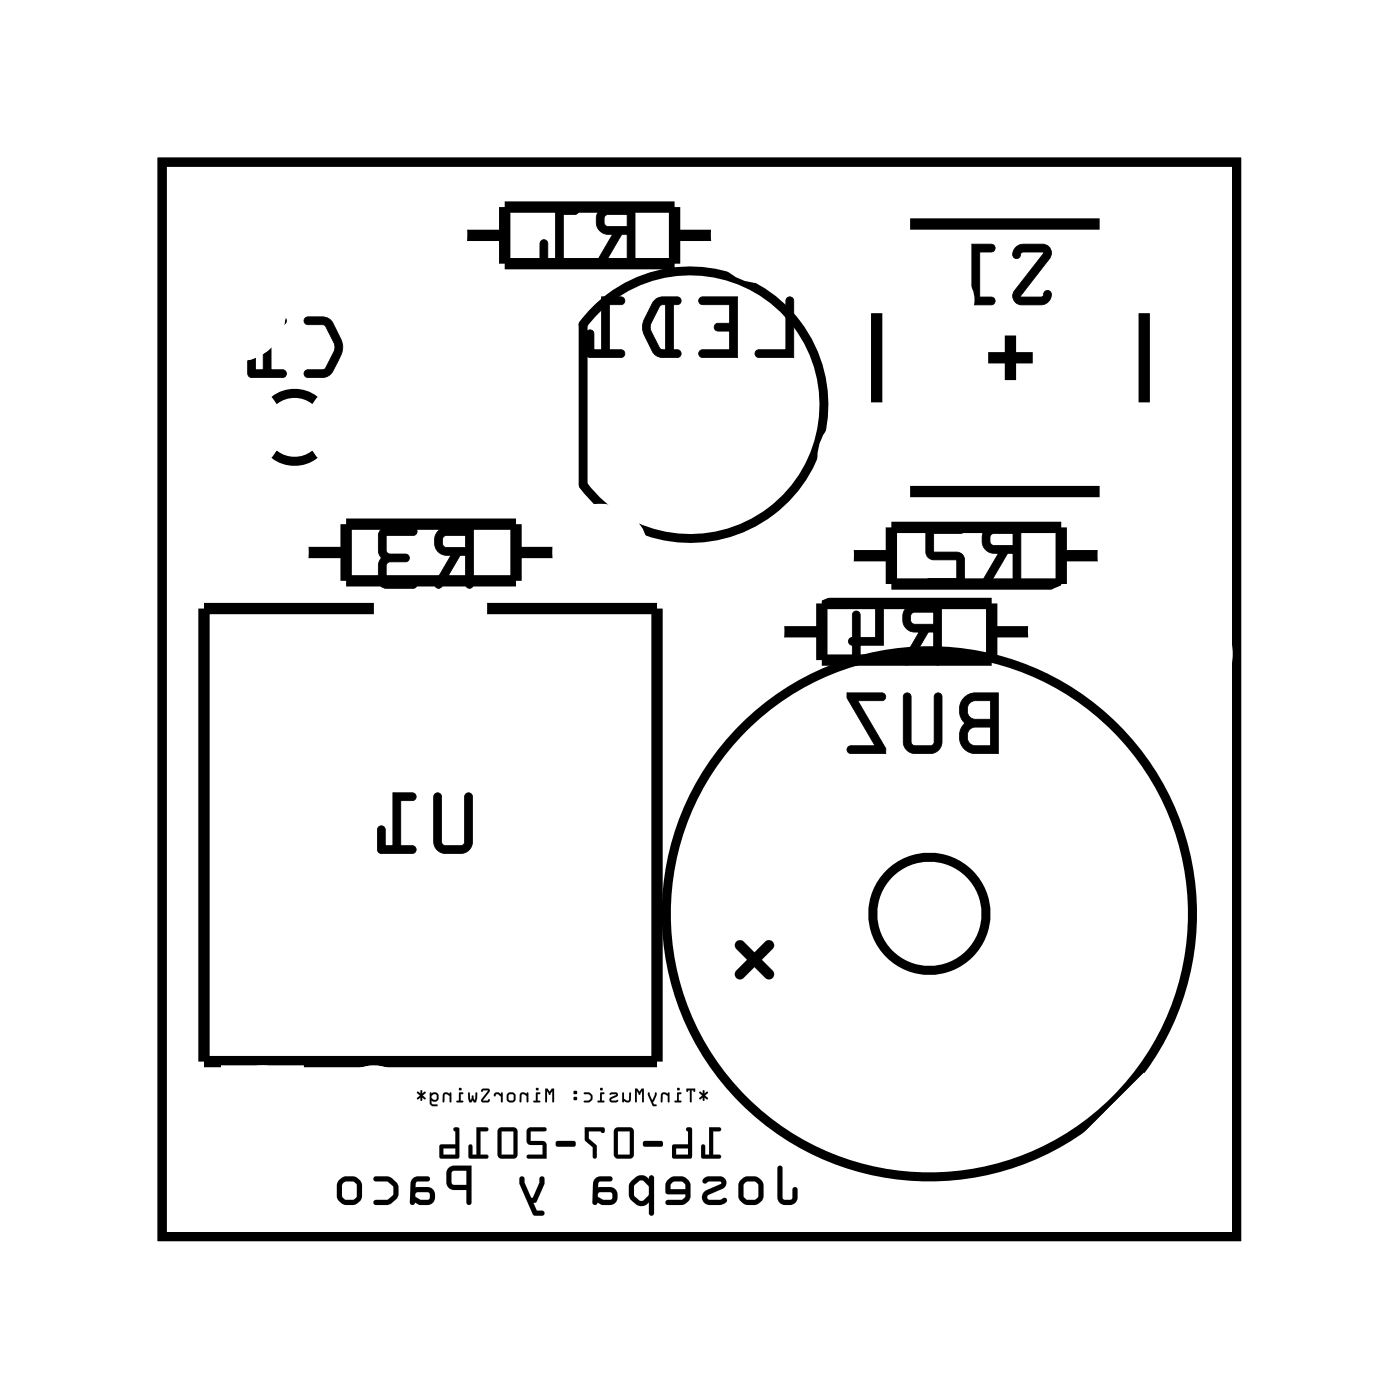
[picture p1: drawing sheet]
<svg xmlns="http://www.w3.org/2000/svg" width="31mm" height="31mm" viewBox="0 0 31 31" stroke-linecap="round" stroke-linejoin="round" font-family="sans-serif">
<g fill="none" stroke="#000" stroke-width=".2">
<path d="M3.6 3.6h24.1v24.1h-24.1zM7 9a.73 .73 0 0 0-.8 0M7 10.2a.73 .73 0 0 1-.8 0M13.5 6.9a3 3 0 0 1 4.3 .2 3 3 0 0 1-.4 4.3 3 3 0 0 1-4.3-.5v-3.6z"/>
<circle cx="20.8" cy="20.5" r="1.27"/>
<circle cx="20.8" cy="20.5" r="5.9"/>
</g>
<path d="M3.6 3.6h24.1v24.1h-24.1z" fill="none" stroke="#000" stroke-width=".02"/>
<g fill="none" stroke="#000" stroke-width=".25">
<path d="M6.8 12.4h1M7.8 11.8h3.8v1.2h-3.8zM8.4 13.6h-3.8v10.2h10.1v-10.2h-3.8M10.4 5.3h.9M11.3 4.6h3.8v1.3h-3.8zM11.6 12.4h.9M15.1 5.3h1M17.5 14.2h.9M18.4 13.5h3.8v1.3h-3.8zM19 12.5h1M19.7 7v2M20 11.8h3.8v1.3h-3.8z"/>
<path d="M20.4 5h4.3M20.4 11h4.3M22.2 8h1M22.2 14.2h1M22.7 7.5v1M23.8 12.5h.9M25.7 7v2"/>
</g>
<g fill="#000">
<path d="M16.5 21.1h.1l.3 .3 .3-.3a.12 .12 0 0 1 .1 0 .12 .12 0 0 1 0 .2l-.2 .2 .2 .3a.12 .12 0 0 1 0 .1 .12 .12 0 0 1-.1 0l-.3-.2-.2 .2a.12 .12 0 0 1-.2 0 .12 .12 0 0 1 0-.1l.3-.3-.3-.3z"/>
<path d="M6.8 7.1l.1 .2h.4l.2 .5-.2 .5h-.4l-.1 .1 .1 .1a.6 .6 0 0 0 .8-.6l-.1-.3-.2-.4-.2-.1zM5.9 7.1v1.2h-.2v-.4h-.1v.5l.8 .1v-.2h-.3v-1h.3v-.1z"/>
<path d="M6.8 7.1l.1 .2h.4l.2 .5-.2 .5h-.4a.1 .1 0 0 0-.1 .1 .1 .1 0 0 0 .1 .1l.5-.1 .3-.6-.3-.7zM6.8 7.1l.6 .1 .2 .4a.83 .83 0 0 1-.3 .8l-.4 .1-.1-.1 .1-.1h.4l.2-.4v-.2l-.2-.4h-.4zM5.9 7.1v1.2h-.2v-.4a.1 .1 0 0 0-.1-.1 .1 .1 0 0 0-.1 .1l.1 .5 .7 .1a.1 .1 0 0 0 .1-.1 .1 .1 0 0 0-.1-.1h-.2v-1h.2a.1 .1 0 0 0 .1-.1 .1 .1 0 0 0-.1-.1zM5.9 7.1l.5 .1v.1h-.3v1h.3v.2l-.8-.1v-.5h.1v.4h.2z"/>
<path d="M9.8 17.8l-.1 1.2 .2 .1h.5l.2-.2v-1.1h-.1l-.1 .1v1l-.4 .1-.1-.1v-1.1zM8.8 17.8v1.2h-.2v-.4l-.1-.1v.6h.8v-.1h-.3v-1l.3-.1v-.1z"/>
<path d="M9.7 17.8v1.1l.1 .2 .2 .1 .4-.1 .2-.1v-1.1a.1 .1 0 0 0-.1-.1 .1 .1 0 0 0-.1 .1v1l-.4 .1-.1-.1v-1.1zM9.8 17.8h.1v1.1l.1 .1 .4-.1v-1l.1-.1h.1v1.1l-.2 .2h-.5l-.1-.1zM8.8 17.8v1.2h-.2v-.4a.1 .1 0 0 0 0-.1 .1 .1 0 0 0-.1 .1v.5l.7 .1a.1 .1 0 0 0 .1-.1 .1 .1 0 0 0-.1-.1h-.2v-1h.2a.1 .1 0 0 0 .1-.1 .1 .1 0 0 0-.1-.1zM8.8 17.8h.5v.1h-.3v1.1h.3v.1h-.8v-.6l.1 .1v.4h.2z"/>
<path d="M9.8 11.9a.32 .32 0 0 0 0 .4 .32 .32 0 0 0 .3 .2l-.3 .6 .1 .1 .4-.7h.1v.6l.2 .1v-1.4zM10 12h.4v.3h-.4zM8.5 11.9v1.2l.2 .1h.6v-.2h-.6v-.4h.4l.1-.1-.1-.1h-.4v-.4h.6v-.1z"/>
<path d="M9.8 11.9a.32 .32 0 0 0 0 .4 .32 .32 0 0 0 .3 .2l-.3 .6a.1 .1 0 0 0 0 .1 .1 .1 0 0 0 .1 0l.4-.7h.1v.6a.1 .1 0 0 0 .1 .1 .1 .1 0 0 0 .1-.1v-1.3h-.6zM9.8 11.9l.8-.1v1.4l-.2-.1v-.7h-.1l-.4 .8-.1-.1 .3-.7a.31 .31 0 0 1-.3-.1 .31 .31 0 0 1 0-.4zM10 12h.4v.3h-.4zM9.9 12l.1 .3h.4v-.3zM8.5 11.9v1.2l.2 .1h.6a.1 .1 0 0 0 .1-.1 .1 .1 0 0 0-.1-.1h-.6v-.4h.4a.1 .1 0 0 0 .1-.1 .1 .1 0 0 0-.1-.1h-.4v-.4h.6a.1 .1 0 0 0 .1-.1 .1 .1 0 0 0-.1-.1zM8.5 11.9h.8v.1h-.6v.4h.4l.1 .1-.1 .1h-.4v.4h.6v.2h-.6l-.2-.1z"/>
<path d="M13.5 4.7a.32 .32 0 0 0-.1 .4 .32 .32 0 0 0 .3 .2l-.3 .6 .1 .1 .4-.7h.2v.6l.1 .1v-1.4zM13.6 4.8h.5v.3h-.5zM12.5 4.6v1.2h-.2v-.4h-.1l-.1 .5 .8 .1v-.2h-.3v-1h.3l.1-.1z"/>
<path d="M13.4 4.7a.32 .32 0 0 0 0 .4 .32 .32 0 0 0 .3 .2l-.3 .6a.1 .1 0 0 0 0 .1 .1 .1 0 0 0 .1 0l.4-.7h.2v.6a.1 .1 0 0 0 .1 .1 .1 .1 0 0 0 .1-.1v-1.3h-.7zM13.5 4.7l.7-.1v1.4l-.1-.1v-.7h-.2l-.4 .8-.1-.1 .4-.7a.31 .31 0 0 1-.4-.1 .31 .31 0 0 1 .1-.4zM13.6 4.8h.5v.3h-.5zM13.6 4.8v.3h.5v-.3zM12.4 4.6l.1 1.2h-.2v-.3a.1 .1 0 0 0-.1-.1 .1 .1 0 0 0-.1 .1v.5h.8a.1 .1 0 0 0 .1-.1 .1 .1 0 0 0-.1-.1h-.3v-1h.3a.1 .1 0 0 0 .1-.1 .1 .1 0 0 0-.1-.1zM12.5 4.6l.5 .1-.1 .1h-.3v1h.3v.2l-.8-.1 .1-.5h.1v.4h.2z"/>
<path d="M17.7 6.7l-.1 1.1h-.6v.2h.8v-1.3zM15.7 6.7v.1h.7v.4l-.3 .1h-.1l.1 .1h.3v.4h-.6l-.1 .2h.8v-1.3zM14.7 6.7a.81 .81 0 0 0 0 1.2l.5 .1 .1-.1-.2-.1v-1h.2v-.1h-.4zM14.8 6.8h.1v1h-.1l-.2-.5zM13.5 6.7v1.1h-.2v-.3l-.1-.1v.6h.8v-.2h-.3v-1h.3v-.1z"/>
<path d="M17.6 6.7v1.1h-.6a.1 .1 0 0 0-.1 .1 .1 .1 0 0 0 .1 .1h.8v-1.3zM17.7 6.7h.1v1.3h-.8v-.1h.6zM15.7 6.7v.1h.7v.4h-.3a.1 .1 0 0 0-.1 .1 .1 .1 0 0 0 .1 .1h.3v.4h-.6a.1 .1 0 0 0-.1 .1 .1 .1 0 0 0 .1 .1h.7v-1.4zM15.7 6.7h.8v1.3h-.8l.1-.1h.6v-.5h-.3l-.1-.1h.1h.3v-.5h-.7zM14.7 6.7l-.3 .5v.3l.3 .5h.5a.1 .1 0 0 0 .1-.1 .1 .1 0 0 0-.1-.1h-.1v-1h.1a.1 .1 0 0 0 .1-.1 .1 .1 0 0 0-.1-.1zM14.7 6.8l.2-.1h.4l-.1 .1h-.1v1.1h.1v.1h-.5l-.2-.5v-.3zM14.8 6.9l.1-.1v1h-.1l-.2-.5zM14.8 6.8l-.2 .5 .2 .5 .1 .1v-1.1zM13.5 6.6v1.2h-.2v-.3a.1 .1 0 0 0-.1-.1 .1 .1 0 0 0-.1 .1l.1 .5h.7a.1 .1 0 0 0 .1-.1 .1 .1 0 0 0-.1-.1h-.2v-1h.2a.1 .1 0 0 0 .1-.1 .1 .1 0 0 0-.1-.1zM13.5 6.7h.5v.1h-.3v1.1h.3v.1h-.8v-.6l.1 .1v.4h.2z"/>
<path d="M20.3 13.6a.32 .32 0 0 0 0 .4 .32 .32 0 0 0 .3 .2l-.3 .7h.1l.4-.7h.1v.6l.2 .1v-1.3zM20.4 13.8l.5-.1v.3h-.4zM19.1 13.7v.6l-.1 .1 .2 .5h.1v-.4h.5v-.9h-.2v.7h-.3v-.5z"/>
<path d="M20.3 13.6a.32 .32 0 0 0 0 .4 .32 .32 0 0 0 .3 .2l-.3 .6a.1 .1 0 0 0 0 .1 .1 .1 0 0 0 .1 0l.4-.7h.1v.6a.1 .1 0 0 0 .1 .1 .1 .1 0 0 0 .1-.1v-1.3h-.6zM20.3 13.6h.8v1.3l-.2-.1v-.6h-.1l-.4 .7h-.1l.3-.7a.31 .31 0 0 1-.3-.2 .31 .31 0 0 1 0-.4zM20.5 13.8l.4-.1v.3h-.4zM20.4 13.8l.1 .2h.4v-.3zM19.1 13.7v.6a.09 .09 0 0 0-.1 .1 .09 .09 0 0 0 .1 .1v.3a.1 .1 0 0 0 .1 .1 .1 .1 0 0 0 .1-.1v-.3h.5v-.9a.1 .1 0 0 0-.1-.1 .1 .1 0 0 0-.1 .1v.7h-.3v-.5zM19.1 13.7l.2 .1v.5h.3v-.7h.2v.9h-.5v.3l-.1 .1-.2-.5 .1-.1z"/>
<path d="M21.6 15.6l-.1 .4 .1 .2-.1 .3a.36 .36 0 0 0 .4 .4h.5v-1.4h-.5zM21.7 16.4l.5-.1v.4h-.5zM21.7 15.8l.5-.1v.4h-.5zM20.3 15.6v1.1l.1 .2h.6l.1-.3v-1l-.1-.1v.1l-.1 1.1h-.4l-.1-.1v-1zM19 15.5l.6 1.2h-.6v.1l.9 .1-.7-1.2h.6l.1-.1z"/>
<path d="M21.6 15.6l-.1 .4 .1 .2-.1 .3a.37 .37 0 0 0 .4 .4h.5v-1.4h-.5zM21.6 15.6l.3-.1h.5v1.4h-.5a.39 .39 0 0 1-.4-.3 .39 .39 0 0 1 .2-.4l-.2-.2zM21.8 16.4l.4-.1v.4h-.4zM21.7 16.4v.3h.5v-.4zM21.8 15.8l.4-.1v.4h-.4zM21.7 15.8v.3h.5v-.4zM20.3 15.6l-.1 1 .1 .2 .2 .1h.5l.1-.2v-1.1a.1 .1 0 0 0-.1-.1 .1 .1 0 0 0-.1 .1v1.1h-.4l-.1-.1v-1zM20.3 15.6h.1v1l.1 .1h.5v-1.1h.1v1l-.1 .3h-.6l-.1-.2zM19 15.5l.6 1.2h-.5a.1 .1 0 0 0-.1 .1 .1 .1 0 0 0 .1 .1h.8l-.7-1.2h.6a.1 .1 0 0 0 .1-.1 .1 .1 0 0 0-.1-.1zM19 15.5l.8 .1v.1h-.6l.7 1.2-.9-.1 .1-.1h.5z"/>
<path d="M22.1 11.9a.32 .32 0 0 0-.1 .3 .32 .32 0 0 0 .4 .2l-.4 .7h.2l.4-.7h.1v.7h.1l.1-1.3zM22.2 12h.5v.2h-.4zM20.8 11.8v.6l.1 .2h.6v.4h-.6l-.1 .1h.8v-.7h-.7v-.4h.6l.1-.2z"/>
<path d="M22.1 11.9a.32 .32 0 0 0-.1 .3 .32 .32 0 0 0 .4 .2l-.4 .6a.1 .1 0 0 0 .1 .1 .1 .1 0 0 0 .1 0l.4-.7h.1v.7a.1 .1 0 0 0 .1 .1 .1 .1 0 0 0 .1-.1v-1.3h-.6zM22.1 11.9l.8-.1-.1 1.3h-.1v-.7h-.1l-.4 .7h-.2l.4-.7a.31 .31 0 0 1-.3-.1 .31 .31 0 0 1 0-.4zM22.2 12h.5v.2h-.4zM22.2 12l.1 .2h.4v-.2zM20.8 11.8v.7l.7 .1v.4h-.6a.1 .1 0 0 0-.1 .1 .1 .1 0 0 0 .1 .1h.7v-.8h-.7v-.4h.6a.1 .1 0 0 0 .1-.1 .1 .1 0 0 0-.1-.1zM20.8 11.8h.8l-.1 .2h-.6v.4h.7v.7h-.8l.1-.1h.6v-.5h-.6l-.1-.1z"/>
<path d="M22.8 5.5l-.1 .2 .1 .1 .1-.1h.5l-.6 .8-.1 .2 .2 .1h.5l.2-.1-.1-.2-.2 .2-.4-.1 .6-.8 .1-.2-.2-.1zM21.8 5.5v1.2h-.2v-.4l-.1-.1v.6h.8v-.1h-.3v-1l.3-.1v-.1z"/>
<path d="M22.8 5.5l-.1 .2a.13 .13 0 0 0 .1 .1 .13 .13 0 0 0 .1-.1h.5l-.7 .8a.21 .21 0 0 0 0 .2 .21 .21 0 0 0 .2 .1h.5l.2-.2a.13 .13 0 0 0-.2-.1 .13 .13 0 0 0-.1 .2l-.4-.1 .6-.8a.21 .21 0 0 0-.1-.3zM22.8 5.6l.6-.1a.2 .2 0 0 1 .1 .3l-.6 .8 .4 .1 .2-.2v.3h-.7l-.1-.2 .7-.9-.5-.1-.1 .2zM21.8 5.5v1.2h-.2v-.4a.1 .1 0 0 0-.1-.1 .1 .1 0 0 0-.1 .1l.1 .5h.7a.1 .1 0 0 0 .1-.1 .1 .1 0 0 0-.1 0h-.2v-1h.2a.1 .1 0 0 0 .1-.1 .1 .1 0 0 0-.1-.1zM21.8 5.5h.5v.1h-.3v1.1h.3v.1h-.8v-.6l.1 .1v.4h.2z"/>
<path d="M15.7 24.5v.1h.2h-.1l.1-.1zM15.7 24.5h.2l-.1 .1 .1 .1h-.2v-.1zM15.4 24.4l.1 .1v.2v-.2l.1-.1zM15.4 24.4h.2v.1h-.1v.2v-.2h-.1zM15.2 24.5l-.1 .2h.2v-.2zM15.2 24.5h.1v.2h-.2zM14.8 24.5v.2l.1-.2 .1 .2v-.2zM14.8 24.5h.2v.2l-.1-.2-.1 .2zM14.5 24.5l.1 .3h.1l-.1-.1 .1-.2-.1 .2zM14.5 24.5l.1 .2 .1-.2-.1 .2 .1 .1h-.1zM14.2 24.4v.3l.1-.2v.1l.1-.1v.2v-.3l-.1 .1zM14.2 24.4l.1 .1 .1-.1v.3v-.2l-.1 .1v-.1l-.1 .2zM14 24.5v.2h.1v-.2v.2zM14 24.5l.1 .2v-.2v.2h-.1zM13.7 24.5h.1l-.1 .2h.2h-.2l.1-.2zM13.7 24.5h.1l-.1 .2h.2h-.2l.1-.2zM13.5 24.5l-.1 .2h.1l.1-.2zM13.5 24.5h.1l-.1 .2h-.1zM13.1 24.5l.1 .1-.1 .1h.1l.1-.1zM13.1 24.5l.2 .1-.1 .1h-.1l.1-.1zM12.9 24.6v.1zM12.9 24.6v.1zM12.2 24.4v.3l.1-.2v.1l.1-.1v.2v-.3l-.1 .1zM12.2 24.4l.1 .1 .1-.1v.3v-.2l-.1 .1v-.1l-.1 .2zM12 24.5v.2h.1v-.2zM12 24.5h.1v.2h-.1zM12 24.4a.05 .05 0 0 0 .1 0 .05 .05 0 0 0-.1 0zM12 24.4a.05 .05 0 0 1 .1 0 .05 .05 0 0 1-.1 0zM11.7 24.5v.2v-.2l.1 .2v-.2zM11.7 24.5h.1v.2l-.1-.2v.2zM11.3 24.6a.15 .15 0 0 0 .3 0 .15 .15 0 0 0-.3 0zM11.3 24.6a.15 .15 0 0 1 .3 0 .15 .15 0 0 1-.3 0zM11.4 24.5l.1 .1v.1h-.1zM11.4 24.5v.2h.1v-.1zM11.1 24.5l.2 .2v-.2zM11.1 24.5h.2v.2zM10.8 24.4l.1 .1-.1 .2h.2h-.2l.2-.3zM10.8 24.4h.2l-.2 .3h.2h-.2l.1-.2zM10.5 24.5v.2h.2v-.2l-.1 .2v-.1v.1zM10.5 24.5l.1 .2v-.1v.1l.1-.2v.2h-.2zM10.3 24.5l-.1 .2h.2v-.2zM10.3 24.5h.1v.2h-.2zM10.3 24.4a.05 .05 0 0 0 .1 0 .05 .05 0 0 0-.1 0zM10.3 24.4a.05 .05 0 0 1 .1 0 .05 .05 0 0 1-.1 0zM9.9 24.5v.2l.1-.2 .1 .2v-.2zM9.9 24.5h.2v.2l-.1-.2-.1 .2zM9.6 24.5v.3h.2l-.1-.1h.1v-.2zM9.6 24.5h.2v.2h-.1l.1 .1h-.2zM9.7 24.6l.1-.1v.1zM9.7 24.6h.1v-.1zM9.4 24.5v.1h.1v-.1zM9.4 24.5h.1v.1v.1h-.1v-.1z"/>
<path d="M15.7 24.5v.1v.1h.2l-.1-.1 .1-.1zM15.4 24.4l.1 .1v.2v-.2l.1-.1zM15.2 24.5l-.1 .2h.2v-.2zM14.8 24.5v.2l.1-.2 .1 .2v-.2zM14.5 24.5l.1 .3h.1l-.1-.1 .1-.2-.1 .2zM14.2 24.4v.3l.1-.2v.1l.1-.1v.2v-.3l-.1 .1zM14 24.5v.2h.1v-.2v.2zM13.7 24.5h.1l-.1 .2h.2h-.2l.1-.2zM13.5 24.5l-.1 .2h.1l.1-.2zM13.1 24.5l.1 .1-.1 .1h.1a.11 .11 0 0 0 .1-.1 .11 .11 0 0 0-.1-.1zM12.9 24.6v.1zM12.2 24.4v.3l.1-.2v.1l.1-.1v.2v-.3l-.1 .1zM12 24.5v.2h.1v-.2zM12 24.4a.05 .05 0 0 0 .1 0 .05 .05 0 0 0-.1 0zM11.7 24.5v.2v-.2l.1 .2v-.2zM11.3 24.6a.15 .15 0 0 0 .3 0 .15 .15 0 0 0-.3 0zM11.4 24.5l.1 .1v.1h-.1zM11.1 24.5l.2 .2v-.2zM10.8 24.4l.1 .1-.1 .2h.2h-.2l.2-.3zM10.5 24.5v.2h.2v-.2l-.1 .2v-.1v.1zM10.3 24.5l-.1 .2h.2v-.2zM10.3 24.4a.05 .05 0 0 0 .1 0 .05 .05 0 0 0-.1 0zM9.9 24.5v.2l.1-.2 .1 .2v-.2zM9.6 24.5v.3h.2l-.1-.1h.1v-.2zM9.7 24.6l.1-.1v.1zM9.4 24.5v.1v.1h.1v-.1v-.1z"/>
<path d="M15.9 25.3v.6h-.1v-.2l-.1 .3h.4v-.1h-.1v-.5l.2-.1zM15.9 25.3h.3l-.2 .1v.5h.1v.1h-.4l.1-.3v.2h.1zM15.4 25.3v.4h-.3v.3h.4v-.7zM15.4 25.3h.1v.7h-.4v-.3h.3zM15.2 25.8h.2v.1h-.2zM15.2 25.8v.1h.2v-.1zM14.4 25.6l.1 .1h.4l-.1-.1zM14.4 25.6h.4l.1 .1h-.4zM13.8 25.3v.6l.4 .1v-.7zM13.8 25.3h.4v.7l-.4-.1zM13.9 25.4h.2v.5h-.2zM13.9 25.4v.5h.2v-.5zM13.1 25.3v.3l.2 .1 .1 .3v-.3l-.2-.2v-.1h.3l.1-.1zM13.1 25.3h.5l-.1 .1h-.3v.1l.2 .2v.3l-.1-.3-.2-.1zM12.5 25.6v.1h.4v-.1zM12.5 25.6h.4v.1h-.4zM11.8 25.3v.3l.4 .1v.2l-.4 .1h.5l-.1-.4h-.3v-.2l.4-.1zM11.8 25.3h.5l-.4 .1v.2h.3l.1 .4h-.5l.4-.1v-.2l-.4-.1zM11.2 25.3v.6l.3 .1 .1-.7zM11.2 25.3h.4v.7l-.4-.1zM11.2 25.4h.3v.5h-.3zM11.2 25.4v.5h.3v-.5zM10.7 25.3v.6h-.1l-.1-.2v.3h.4v-.1h-.1v-.5l.2-.1zM10.7 25.3h.3l-.2 .1v.5h.1v.1h-.4v-.3l.1 .2h.1zM10.2 25.3v.4h-.3v.3h.4v-.7zM10.2 25.3h.1v.7h-.4v-.3h.3zM9.9 25.8h.3v.1h-.3zM9.9 25.8v.1h.3v-.1z"/>
<path d="M15.9 25.3v.6h-.1v-.2l-.1 .3h.4v-.1h-.1v-.5l.2-.1zM15.4 25.3v.4h-.3v.3h.4v-.7zM15.2 25.8h.2v.1h-.2zM14.4 25.6l.1 .1h.4l-.1-.1zM13.8 25.3v.6l.4 .1v-.7zM13.9 25.4h.2v.5h-.2zM13.1 25.3v.3l.2 .1 .1 .3v-.3l-.2-.2v-.1h.3l.1-.1zM12.5 25.6v.1h.4v-.1zM11.8 25.3v.3l.4 .1v.2l-.4 .1h.5l-.1-.4h-.3v-.2l.4-.1zM11.2 25.3v.6l.3 .1 .1-.7zM11.2 25.4h.3v.5h-.3zM10.7 25.3v.6h-.1l-.1-.2v.3h.4v-.1h-.1v-.5l.2-.1zM10.2 25.3v.4h-.3v.3h.4v-.7zM9.9 25.8h.3v.1h-.3z"/>
<path d="M16.5 21.1v.1l.3 .3-.3 .3a.12 .12 0 0 0 0 .1 .12 .12 0 0 0 .2 0l.2-.2 .3 .2a.12 .12 0 0 0 .1 0 .12 .12 0 0 0 0-.1l-.2-.3 .2-.2a.12 .12 0 0 0 0-.2 .12 .12 0 0 0-.1 0l-.3 .3-.3-.3zM16.5 21.1h.1l.3 .3 .3-.3a.12 .12 0 0 1 .1 0 .12 .12 0 0 1 0 .2l-.2 .2 .2 .3a.12 .12 0 0 1 0 .1 .12 .12 0 0 1-.1 0l-.3-.2-.2 .2a.12 .12 0 0 1-.2 0 .12 .12 0 0 1 0-.1l.3-.3-.3-.3z"/>
<path d="M17.5 26.2l-.1 .7a.23 .23 0 0 0 .3 .1 .23 .23 0 0 0 .2-.1l-.1-.3v.3h-.2l-.1-.7zM17.5 26.2h.1v.7h.2v-.3l.1 .3a.23 .23 0 0 1-.2 .1 .23 .23 0 0 1-.3-.1zM16.5 26.7a.32 .32 0 0 0 .6 0 .32 .32 0 0 0-.6 0zM16.5 26.7a.32 .32 0 0 1 .6 0 .32 .32 0 0 1-.6 0zM16.7 26.5l.3 .1-.1 .3-.2-.1zM16.7 26.5v.3l.2 .1 .1-.3zM15.8 26.5h.4l-.4 .3v.1l.1 .1h.4v-.1h-.4l.3-.2a.14 .14 0 0 0 .1-.2 .14 .14 0 0 0-.2-.1zM15.8 26.5l.3-.1 .2 .1-.1 .1-.3 .2 .4 .1-.4 .1a.18 .18 0 0 1-.2-.1 .18 .18 0 0 1 .1-.2l.4-.2h-.4zM15 26.5l-.1 .3h.5l-.1 .1h-.3l-.1 .1h.5l.1-.2-.1-.3-.1-.1zM15 26.5l.3-.1 .2 .1v.3l-.1 .2h-.5l.1-.1h.3l.1-.1h-.5zM15.1 26.5h.2l.1 .2h-.4zM15.1 26.5l-.1 .2h.4l-.1-.2zM14.2 26.5l-.1 .4 .2 .1h.3v.2v.1l.1-.9h-.1h-.3zM14.2 26.5l.1-.1h.3h.1l-.1 .9v-.1v-.2h-.3l-.2-.1zM14.2 26.6l.2-.1 .2 .1-.1 .2-.1 .1-.2-.1zM14.2 26.6v.2l.2 .1 .1-.1v-.2l-.1-.1zM13.4 26.4l-.1 .6h.4a.2 .2 0 0 0 .2-.2 .2 .2 0 0 0-.2-.2h-.3l.3-.1v-.1zM13.4 26.4h.3v.1h-.3v.1h.3a.21 .21 0 0 1 .2 .2 .21 .21 0 0 1-.2 .2h-.4zM13.4 26.8l.3-.1v.2h-.2l-.1-.1zM13.4 26.8l.1 .1h.2v-.2zM11.7 26.4v.1l.2 .7 .3 .1v-.1h-.2v-.2l.2-.6h-.1l-.2 .5-.1-.5zM11.7 26.4h.1l.1 .5 .2-.5h.1l-.2 .6v.1l.2 .1v.1l-.3-.1-.3-.7zM10.1 26.2l-.1 .4 .1 .1h.4v.3l.1-.9zM10.1 26.2l.5-.1-.1 .9v-.3h-.4l-.1-.1zM10.1 26.3h.4v.3h-.4zM10.1 26.3v.3h.4v-.3zM9.3 26.4l-.1 .6h.4a.2 .2 0 0 0 .2-.2 .2 .2 0 0 0-.2-.2h-.3l.3-.1v-.1zM9.3 26.4h.3v.1h-.2l-.1 .1h.3a.21 .21 0 0 1 .2 .2 .21 .21 0 0 1-.2 .2h-.4zM9.3 26.8l.3-.1v.2h-.2l-.1-.1zM9.3 26.8l.1 .1h.2v-.2zM8.4 26.4v.1h.3l.1 .1v.2l-.1 .1h-.3v.1h.4l.1-.2v-.2l-.2-.2zM8.4 26.4h.4a.32 .32 0 0 1 0 .6h-.4v-.1h.3l.1-.1v-.2l-.1-.1h-.3zM7.5 26.7a.32 .32 0 0 0 .6 0 .32 .32 0 0 0-.6 0zM7.5 26.7a.32 .32 0 0 1 .6 0 .32 .32 0 0 1-.6 0zM7.7 26.5l.3 .1-.1 .3-.2-.1zM7.7 26.5v.3l.2 .1 .1-.3z"/>
<path d="M17.5 26.2l-.1 .7a.23 .23 0 0 0 .3 .1 .23 .23 0 0 0 .2-.1l-.1-.3v.3h-.2l-.1-.7zM16.5 26.7a.32 .32 0 0 0 .6 0 .32 .32 0 0 0-.6 0zM16.7 26.5l.3 .1-.1 .3-.2-.1zM15.8 26.5h.4l-.4 .2a.17 .17 0 0 0-.1 .2 .17 .17 0 0 0 .2 .1h.4v-.1h-.4l.3-.2a.15 .15 0 0 0 .1-.2 .15 .15 0 0 0-.2-.1zM15 26.5l-.1 .3h.5l-.1 .1h-.3l-.1 .1h.5l.1-.2v-.3l-.2-.1zM15.1 26.5h.2l.1 .2h-.4zM14.2 26.5l-.1 .1a.35 .35 0 0 0 .3 .4h.2v.2h.1v-.8h-.1h-.3zM14.2 26.6l.2-.1 .1 .1v.2l-.1 .1-.2-.1zM13.4 26.4l-.1 .6h.4a.2 .2 0 0 0 .2-.2 .2 .2 0 0 0-.2-.2h-.3l.3-.1v-.1zM13.4 26.8l.3-.1v.2h-.2l-.1-.1zM11.7 26.4l-.1 .1 .3 .7 .3 .1v-.1l-.2-.1v-.1l.2-.6h-.1l-.2 .5-.1-.5zM10.1 26.2l-.1 .4 .1 .1h.4v.3l.1-.9zM10.1 26.3h.4v.3h-.4zM9.3 26.4l-.1 .6h.4a.2 .2 0 0 0 .2-.2 .2 .2 0 0 0-.2-.2h-.3l.3-.1v-.1zM9.3 26.8l.3-.1v.2h-.2l-.1-.1zM8.4 26.4v.1h.3l.1 .1v.2l-.1 .1h-.3v.1h.3a.33 .33 0 0 0 .2-.3 .33 .33 0 0 0-.2-.3zM7.5 26.7a.32 .32 0 0 0 .6 0 .32 .32 0 0 0-.6 0zM7.7 26.5l.3 .1-.1 .3-.2-.1z"/>
</g>
<circle cx="26.4" cy="14.7" r="1.1" fill="#fff"/>
<circle cx="26.4" cy="14.7" r="1.1" fill="none" stroke="#fff" stroke-width=".25"/>
<circle cx="21.2" cy="6.7" r=".35" fill="#fff"/>
<circle cx="21.2" cy="6.7" r=".35" fill="none" stroke="#fff" stroke-width=".55"/>
<path d="M24.7 25.6l1-1 .9 1-.9 1z" fill="#fff"/>
<path d="M24.7 25.6l1-1 .9 1-.9 1z" fill="none" stroke="#fff" stroke-width=".76" stroke-linecap="butt"/>
<circle cx="25.7" cy="25.6" r=".7" fill="#fff"/>
<circle cx="25.7" cy="25.6" r=".7" fill="none" stroke="#fff" stroke-width=".76" stroke-linecap="butt"/>
<circle cx="7.1" cy="5.3" r=".7" fill="#fff"/>
<circle cx="7.1" cy="5.3" r=".7" fill="none" stroke="#fff" stroke-width=".76" stroke-linecap="butt"/>
<circle cx="5.3" cy="7" r=".7" fill="#fff"/>
<circle cx="5.3" cy="7" r=".7" fill="none" stroke="#fff" stroke-width=".76" stroke-linecap="butt"/>
<path d="M24.7 25.6l1-1 .9 1-.9 1z" fill="#fff"/>
<path d="M24.7 25.6l1-1 .9 1-.9 1z" fill="none" stroke="#fff" stroke-width=".76" stroke-linecap="butt"/>
<circle cx="25.7" cy="25.6" r=".7" fill="#fff"/>
<circle cx="25.7" cy="25.6" r=".7" fill="none" stroke="#fff" stroke-width=".76" stroke-linecap="butt"/>
<circle cx="7.1" cy="5.3" r=".7" fill="#fff"/>
<circle cx="7.1" cy="5.3" r=".7" fill="none" stroke="#fff" stroke-width=".76" stroke-linecap="butt"/>
<circle cx="5.3" cy="7" r=".7" fill="#fff"/>
<circle cx="5.3" cy="7" r=".7" fill="none" stroke="#fff" stroke-width=".76" stroke-linecap="butt"/>
<circle cx="19.4" cy="10.3" r=".7" fill="#fff"/>
<circle cx="19.4" cy="10.3" r=".7" fill="none" stroke="#fff" stroke-width=".76" stroke-linecap="butt"/>
<circle cx="25.9" cy="10.3" r=".7" fill="#fff"/>
<circle cx="25.9" cy="10.3" r=".7" fill="none" stroke="#fff" stroke-width=".76" stroke-linecap="butt"/>
<circle cx="19.4" cy="5.8" r=".7" fill="#fff"/>
<circle cx="19.4" cy="5.8" r=".7" fill="none" stroke="#fff" stroke-width=".76" stroke-linecap="butt"/>
<circle cx="25.9" cy="5.8" r=".7" fill="#fff"/>
<circle cx="25.9" cy="5.8" r=".7" fill="none" stroke="#fff" stroke-width=".76" stroke-linecap="butt"/>
<circle cx="17" cy="5.3" r=".7" fill="#fff"/>
<circle cx="17" cy="5.3" r=".7" fill="none" stroke="#fff" stroke-width=".76" stroke-linecap="butt"/>
<circle cx="9.4" cy="5.3" r=".7" fill="#fff"/>
<circle cx="9.4" cy="5.3" r=".7" fill="none" stroke="#fff" stroke-width=".76" stroke-linecap="butt"/>
<circle cx="13.5" cy="12.4" r=".7" fill="#fff"/>
<circle cx="13.5" cy="12.4" r=".7" fill="none" stroke="#fff" stroke-width=".76" stroke-linecap="butt"/>
<circle cx="5.8" cy="12.4" r=".7" fill="#fff"/>
<circle cx="5.8" cy="12.4" r=".7" fill="none" stroke="#fff" stroke-width=".76" stroke-linecap="butt"/>
<circle cx="24.1" cy="14.2" r=".7" fill="#fff"/>
<circle cx="24.1" cy="14.2" r=".7" fill="none" stroke="#fff" stroke-width=".76" stroke-linecap="butt"/>
<circle cx="16.5" cy="14.2" r=".7" fill="#fff"/>
<circle cx="16.5" cy="14.2" r=".7" fill="none" stroke="#fff" stroke-width=".76" stroke-linecap="butt"/>
<circle cx="25.7" cy="12.5" r=".7" fill="#fff"/>
<circle cx="25.7" cy="12.5" r=".7" fill="none" stroke="#fff" stroke-width=".76" stroke-linecap="butt"/>
<circle cx="18.1" cy="12.5" r=".7" fill="#fff"/>
<circle cx="18.1" cy="12.5" r=".7" fill="none" stroke="#fff" stroke-width=".76" stroke-linecap="butt"/>
<circle cx="23.1" cy="18.2" r=".69" fill="#fff"/>
<circle cx="23.1" cy="18.2" r=".69" fill="none" stroke="#fff" stroke-width=".74" stroke-linecap="butt"/>
<circle cx="18.5" cy="22.8" r=".69" fill="#fff"/>
<circle cx="18.5" cy="22.8" r=".69" fill="none" stroke="#fff" stroke-width=".74" stroke-linecap="butt"/>
<circle cx="23.1" cy="18.2" r=".69" fill="#fff"/>
<circle cx="23.1" cy="18.2" r=".69" fill="none" stroke="#fff" stroke-width=".74" stroke-linecap="butt"/>
<circle cx="18.5" cy="22.8" r=".69" fill="#fff"/>
<circle cx="18.5" cy="22.8" r=".69" fill="none" stroke="#fff" stroke-width=".74" stroke-linecap="butt"/>
<circle cx="5.9" cy="24.8" r=".6" fill="#fff"/>
<circle cx="5.9" cy="24.8" r=".6" fill="none" stroke="#fff" stroke-width=".65" stroke-linecap="butt"/>
<path d="M5.3 24.2h1.2v1.2h-1.2z" fill="#fff"/>
<path d="M5.3 24.2h1.2v1.2h-1.2z" fill="none" stroke="#fff" stroke-width=".65" stroke-linecap="butt"/>
<circle cx="8.4" cy="24.8" r=".6" fill="#fff"/>
<circle cx="8.4" cy="24.8" r=".6" fill="none" stroke="#fff" stroke-width=".65" stroke-linecap="butt"/>
<circle cx="5.9" cy="24.8" r=".6" fill="#fff"/>
<circle cx="5.9" cy="24.8" r=".6" fill="none" stroke="#fff" stroke-width=".65" stroke-linecap="butt"/>
<path d="M5.3 24.2h1.2v1.2h-1.2z" fill="#fff"/>
<path d="M5.3 24.2h1.2v1.2h-1.2z" fill="none" stroke="#fff" stroke-width=".65" stroke-linecap="butt"/>
<circle cx="8.4" cy="24.8" r=".6" fill="#fff"/>
<circle cx="8.4" cy="24.8" r=".6" fill="none" stroke="#fff" stroke-width=".65" stroke-linecap="butt"/>
<circle cx="16.7" cy="9.1" r=".6" fill="#fff"/>
<circle cx="16.7" cy="9.1" r=".6" fill="none" stroke="#fff" stroke-width=".65" stroke-linecap="butt"/>
<path d="M16.1 8.5h1.2v1.2h-1.2z" fill="#fff"/>
<path d="M16.1 8.5h1.2v1.2h-1.2z" fill="none" stroke="#fff" stroke-width=".65" stroke-linecap="butt"/>
<circle cx="14.2" cy="9.1" r=".6" fill="#fff"/>
<circle cx="14.2" cy="9.1" r=".6" fill="none" stroke="#fff" stroke-width=".65" stroke-linecap="butt"/>
<path d="M12.8 14.2h1.4v1.4h-1.4z" fill="#fff"/>
<path d="M12.8 14.2h1.4v1.4h-1.4z" fill="none" stroke="#fff" stroke-width=".76" stroke-linecap="butt"/>
<circle cx="13.5" cy="14.9" r=".7" fill="#fff"/>
<circle cx="13.5" cy="14.9" r=".7" fill="none" stroke="#fff" stroke-width=".76" stroke-linecap="butt"/>
<circle cx="5.8" cy="14.9" r=".7" fill="#fff"/>
<circle cx="5.8" cy="14.9" r=".7" fill="none" stroke="#fff" stroke-width=".76" stroke-linecap="butt"/>
<circle cx="13.5" cy="17.5" r=".7" fill="#fff"/>
<circle cx="13.5" cy="17.5" r=".7" fill="none" stroke="#fff" stroke-width=".76" stroke-linecap="butt"/>
<circle cx="5.8" cy="17.5" r=".7" fill="#fff"/>
<circle cx="5.8" cy="17.5" r=".7" fill="none" stroke="#fff" stroke-width=".76" stroke-linecap="butt"/>
<circle cx="13.5" cy="20" r=".7" fill="#fff"/>
<circle cx="13.5" cy="20" r=".7" fill="none" stroke="#fff" stroke-width=".76" stroke-linecap="butt"/>
<circle cx="5.8" cy="20" r=".7" fill="#fff"/>
<circle cx="5.8" cy="20" r=".7" fill="none" stroke="#fff" stroke-width=".76" stroke-linecap="butt"/>
<circle cx="13.5" cy="22.5" r=".7" fill="#fff"/>
<circle cx="13.5" cy="22.5" r=".7" fill="none" stroke="#fff" stroke-width=".76" stroke-linecap="butt"/>
<circle cx="5.8" cy="22.5" r=".7" fill="#fff"/>
<circle cx="5.8" cy="22.5" r=".7" fill="none" stroke="#fff" stroke-width=".76" stroke-linecap="butt"/>
<circle cx="7.9" cy="9.6" r=".64" fill="#fff"/>
<circle cx="7.9" cy="9.6" r=".64" fill="none" stroke="#fff" stroke-width=".76" stroke-linecap="butt"/>
<circle cx="5.3" cy="9.6" r=".64" fill="#fff"/>
<circle cx="5.3" cy="9.6" r=".64" fill="none" stroke="#fff" stroke-width=".76" stroke-linecap="butt"/>
</svg>
